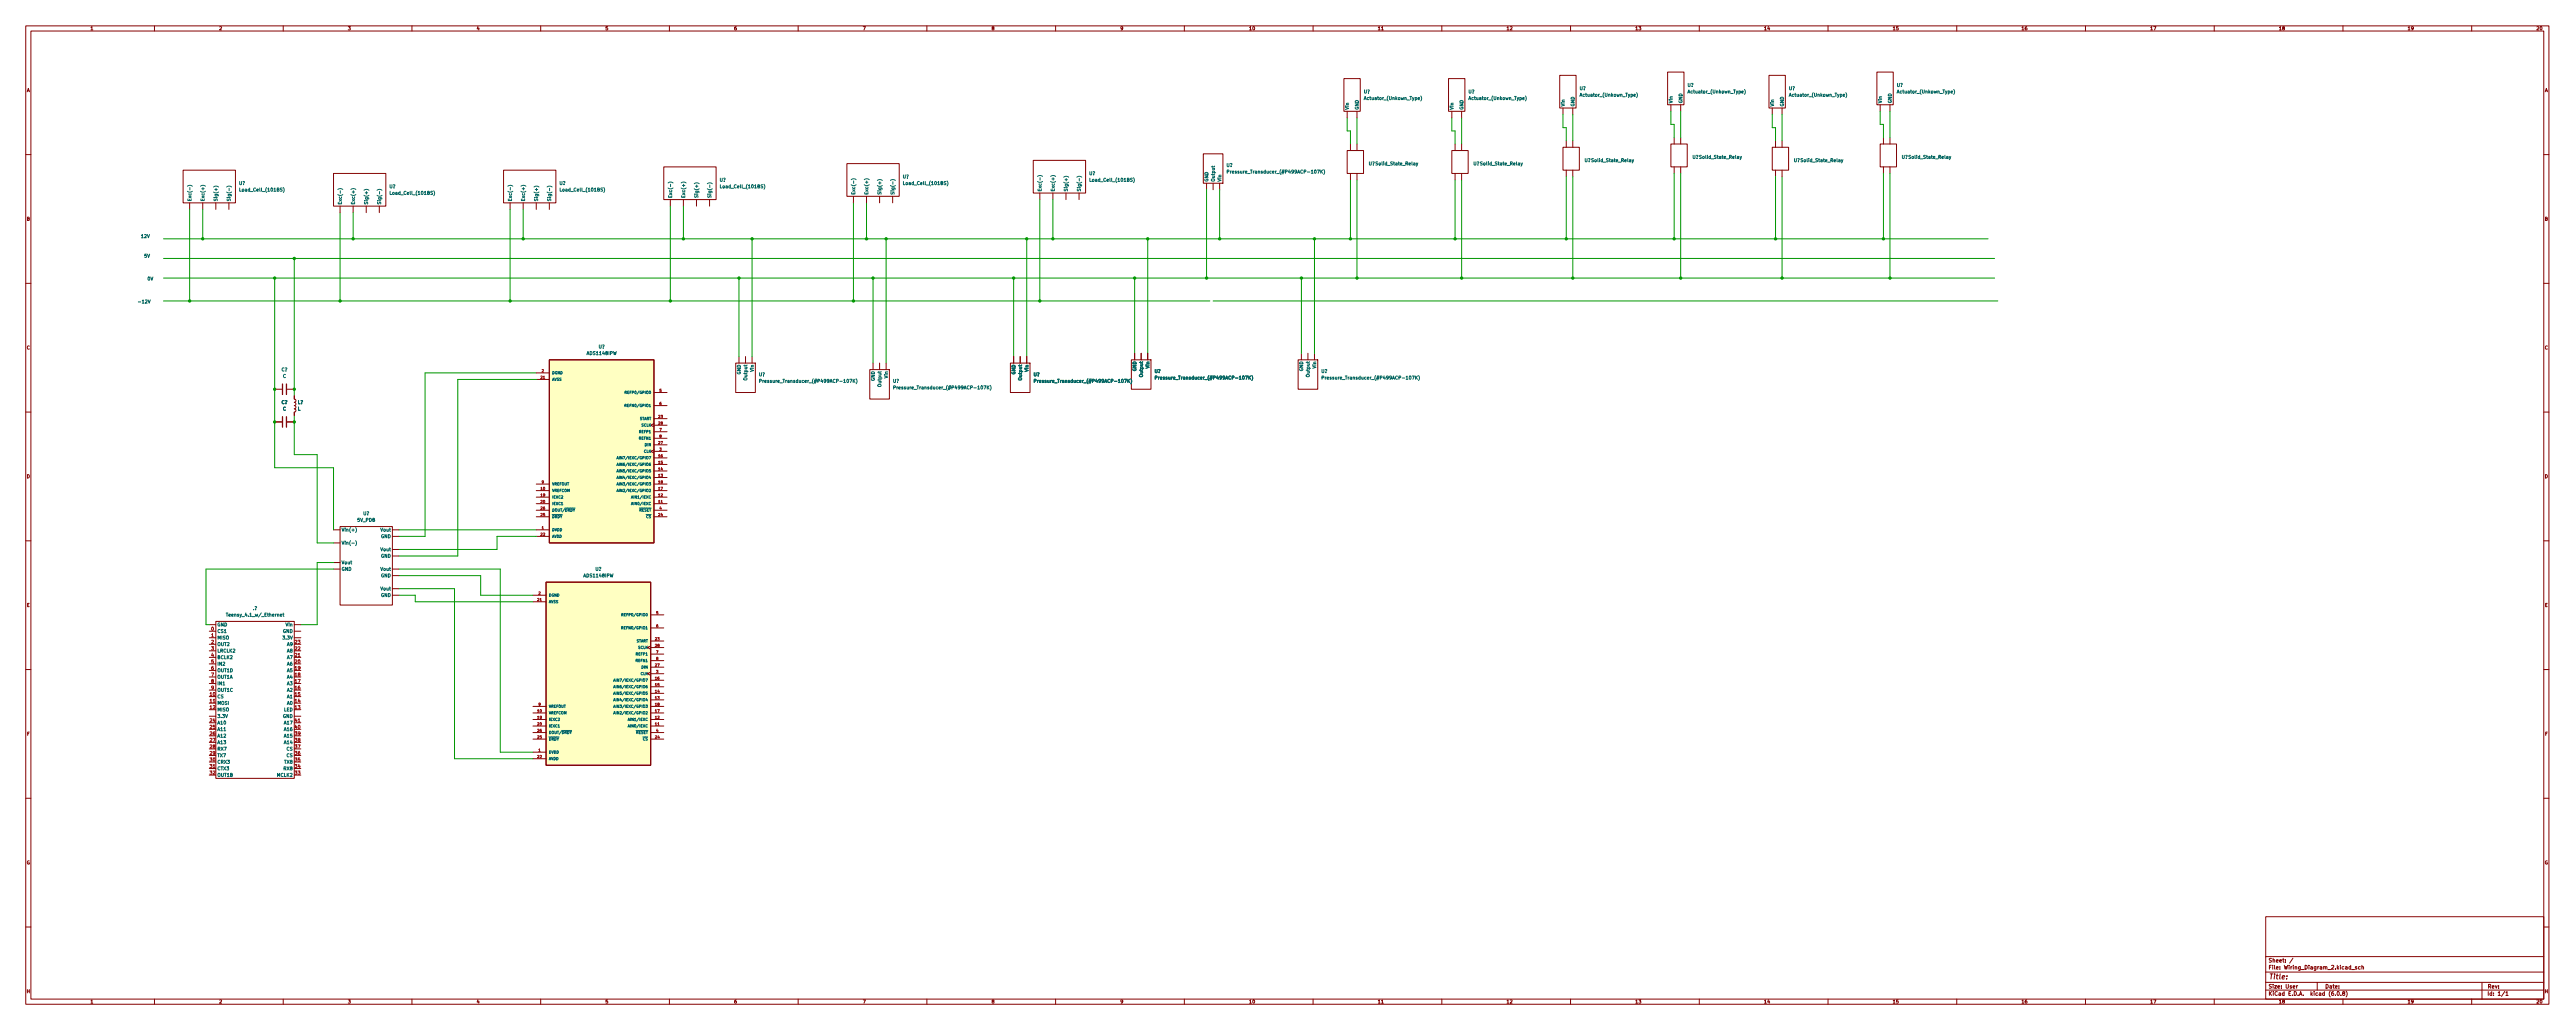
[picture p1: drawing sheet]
<svg xmlns="http://www.w3.org/2000/svg" width="1000mm" height="400mm" viewBox="0 0 1000 400" stroke-linecap="round" stroke-linejoin="round" font-family="sans-serif">
<defs><g id="words">
<text font-size="2.8" fill="#840000" x="881" y="380.3">Title:</text>
<g font-size="2.1" fill="#840000">
<text x="881" y="376.5">File: Wiring_Diagram_2.kicad_sch</text>
<text x="881" y="373.8">Sheet: /</text>
<text x="881" y="383.9">Size: User</text>
<text x="903" y="383.9">Date:</text>
<text x="966" y="383.9">Rev:</text>
<text x="881" y="386.7">KiCad E.D.A. kicad (6.0.8)</text>
<text x="966" y="386.7">Id: 1/1</text>
</g>
<g font-size="1.8" fill="#840000">
<text x="35" y="11.7">1</text>
<text x="85" y="11.7">2</text>
<text x="135" y="11.7">3</text>
<text x="185" y="11.7">4</text>
<text x="235" y="11.7">5</text>
<text x="285" y="11.7">6</text>
<text x="335" y="11.7">7</text>
<text x="385" y="11.7">8</text>
<text x="435" y="11.7">9</text>
<text x="485" y="11.7">10</text>
<text x="535" y="11.7">11</text>
<text x="585" y="11.7">12</text>
<text x="635" y="11.7">13</text>
<text x="685" y="11.7">14</text>
<text x="735" y="11.7">15</text>
<text x="785" y="11.7">16</text>
<text x="835" y="11.7">17</text>
<text x="885" y="11.7">18</text>
<text x="935" y="11.7">19</text>
<text x="985" y="11.7">20</text>
<text x="10.3" y="35.7">A</text>
<text x="988.3" y="35.7">A</text>
<text x="10.3" y="85.7">B</text>
<text x="988.3" y="85.7">B</text>
<text x="10.3" y="135.7">C</text>
<text x="988.3" y="135.7">C</text>
<text x="10.3" y="185.7">D</text>
<text x="988.3" y="185.7">D</text>
<text x="10.4" y="235.7">E</text>
<text x="988.4" y="235.7">E</text>
<text x="10.4" y="285.7">F</text>
<text x="988.4" y="285.7">F</text>
<text x="10.3" y="335.7">G</text>
<text x="988.3" y="335.7">G</text>
<text x="10.3" y="385.7">H</text>
<text x="35" y="389.7">1</text>
<text x="85" y="389.7">2</text>
<text x="135" y="389.7">3</text>
<text x="185" y="389.7">4</text>
<text x="235" y="389.7">5</text>
<text x="285" y="389.7">6</text>
<text x="335" y="389.7">7</text>
<text x="385" y="389.7">8</text>
<text x="435" y="389.7">9</text>
<text x="485" y="389.7">10</text>
<text x="535" y="389.7">11</text>
<text x="585" y="389.7">12</text>
<text x="635" y="389.7">13</text>
<text x="685" y="389.7">14</text>
<text x="735" y="389.7">15</text>
<text x="785" y="389.7">16</text>
<text x="835" y="389.7">17</text>
<text x="885" y="389.7">18</text>
<text x="935" y="389.7">19</text>
<text x="985" y="389.7">20</text>
<text x="988.3" y="385.7">H</text>
</g>
<g font-size="1.8" fill="#006464">
<text x="613.5" y="35">U?</text>
<text x="655.4" y="33.7">U?</text>
<text x="694.8" y="35">U?</text>
<text x="736.7" y="33.7">U?</text>
<text x="529.7" y="36.2">U?</text>
<text x="530.4" y="38.8">Actuator_(Unkown_Type)</text>
<text x="570.3" y="36.2">U?</text>
<text x="571" y="38.8">Actuator_(Unkown_Type)</text>
<text x="607.7" y="41.5" transform="rotate(-90 607.7 41.5)">Vin</text>
<text x="611.5" y="41.5" transform="rotate(-90 611.5 41.5)">GND</text>
<text x="614.2" y="37.5">Actuator_(Unkown_Type)</text>
<text x="649.6" y="40.2" transform="rotate(-90 649.6 40.2)">Vin</text>
<text x="653.4" y="40.2" transform="rotate(-90 653.4 40.2)">GND</text>
<text x="656.1" y="36.2">Actuator_(Unkown_Type)</text>
<text x="689" y="41.5" transform="rotate(-90 689 41.5)">Vin</text>
<text x="692.8" y="41.5" transform="rotate(-90 692.8 41.5)">GND</text>
<text x="695.5" y="37.5">Actuator_(Unkown_Type)</text>
<text x="730.9" y="40.2" transform="rotate(-90 730.9 40.2)">Vin</text>
<text x="734.7" y="40.2" transform="rotate(-90 734.7 40.2)">GND</text>
<text x="737.4" y="36.2">Actuator_(Unkown_Type)</text>
<text x="523.9" y="42.7" transform="rotate(-90 523.9 42.7)">Vin</text>
<text x="527.7" y="42.7" transform="rotate(-90 527.7 42.7)">GND</text>
<text x="564.5" y="42.7" transform="rotate(-90 564.5 42.7)">Vin</text>
<text x="568.3" y="42.7" transform="rotate(-90 568.3 42.7)">GND</text>
<text x="476.4" y="64.8">U?</text>
<text x="531.6" y="64.2">U? Solid_State_Relay</text>
<text x="572.2" y="64.2">U? Solid_State_Relay</text>
<text x="615.4" y="62.9">U? Solid_State_Relay</text>
<text x="657.3" y="61.6">U? Solid_State_Relay</text>
<text x="696.7" y="62.9">U? Solid_State_Relay</text>
<text x="738.6" y="61.6">U? Solid_State_Relay</text>
<text x="92.8" y="71.8">U?</text>
<text x="217.3" y="71.8">U?</text>
<text x="279.5" y="70.5">U?</text>
<text x="350.6" y="69.3">U?</text>
<text x="351.5" y="71.8">Load_Cell_(101BS)</text>
<text x="423" y="68">U?</text>
<text x="423.9" y="70.5">Load_Cell_(101BS)</text>
<text x="469.3" y="70.7" transform="rotate(-90 469.3 70.7)">GND</text>
<text x="471.8" y="70.7" transform="rotate(-90 471.8 70.7)">Output</text>
<text x="474.3" y="70.7" transform="rotate(-90 474.3 70.7)">Vin</text>
<text x="478.6" y="67.4">Pressure_Transducer_(#P499ACP-107K)</text>
<text x="93.7" y="74.3">Load_Cell_(101BS)</text>
<text x="151.2" y="73.1">U?</text>
<text x="152.1" y="75.6">Load_Cell_(101BS)</text>
<text x="218.2" y="74.3">Load_Cell_(101BS)</text>
<text x="261" y="77" transform="rotate(-90 261 77)">Exc(-)</text>
<text x="266.1" y="77" transform="rotate(-90 266.1 77)">Exc(+)</text>
<text x="271.1" y="77" transform="rotate(-90 271.1 77)">Sig(+)</text>
<text x="276.2" y="77" transform="rotate(-90 276.2 77)">Sig(-)</text>
<text x="280.4" y="73.1">Load_Cell_(101BS)</text>
<text x="332.1" y="75.7" transform="rotate(-90 332.1 75.7)">Exc(-)</text>
<text x="337.2" y="75.7" transform="rotate(-90 337.2 75.7)">Exc(+)</text>
<text x="342.3" y="75.7" transform="rotate(-90 342.3 75.7)">Sig(+)</text>
<text x="347.3" y="75.7" transform="rotate(-90 347.3 75.7)">Sig(-)</text>
<text x="404.5" y="74.5" transform="rotate(-90 404.5 74.5)">Exc(-)</text>
<text x="409.6" y="74.5" transform="rotate(-90 409.6 74.5)">Exc(+)</text>
<text x="414.7" y="74.5" transform="rotate(-90 414.7 74.5)">Sig(+)</text>
<text x="419.7" y="74.5" transform="rotate(-90 419.7 74.5)">Sig(-)</text>
<text x="74.3" y="78.3" transform="rotate(-90 74.3 78.3)">Exc(-)</text>
<text x="79.4" y="78.3" transform="rotate(-90 79.4 78.3)">Exc(+)</text>
<text x="84.5" y="78.3" transform="rotate(-90 84.5 78.3)">Sig(+)</text>
<text x="89.5" y="78.3" transform="rotate(-90 89.5 78.3)">Sig(-)</text>
<text x="132.7" y="79.6" transform="rotate(-90 132.7 79.6)">Exc(-)</text>
<text x="137.8" y="79.6" transform="rotate(-90 137.8 79.6)">Exc(+)</text>
<text x="142.9" y="79.6" transform="rotate(-90 142.9 79.6)">Sig(+)</text>
<text x="148" y="79.6" transform="rotate(-90 148 79.6)">Sig(-)</text>
<text x="198.8" y="78.3" transform="rotate(-90 198.8 78.3)">Exc(-)</text>
<text x="203.8" y="78.3" transform="rotate(-90 203.8 78.3)">Exc(+)</text>
<text x="208.9" y="78.3" transform="rotate(-90 208.9 78.3)">Sig(+)</text>
<text x="214" y="78.3" transform="rotate(-90 214 78.3)">Sig(-)</text>
<text x="228.2" y="137.8">ADS1148IPW</text>
<text x="232.5" y="135.3">U?</text>
<text x="446.4" y="143" transform="rotate(-90 446.4 143)">Vin</text>
<text x="511.2" y="143" transform="rotate(-90 511.2 143)">Vin</text>
<text x="109.3" y="144.2">C?</text>
<text x="109.9" y="146.7">C</text>
<text x="287.7" y="145.5" transform="rotate(-90 287.7 145.5)">GND</text>
<text x="290.2" y="147.3" transform="rotate(-90 290.2 147.3)">Output</text>
<text x="292.7" y="144.3" transform="rotate(-90 292.7 144.3)">Vin</text>
<text x="294.7" y="146.1">U?</text>
<text x="296.9" y="148.6">Pressure_Transducer_(#P499ACP-107K)</text>
<text x="339.7" y="148" transform="rotate(-90 339.7 148)">GND</text>
<text x="342.3" y="149.9" transform="rotate(-90 342.3 149.9)">Output</text>
<text x="344.8" y="146.8" transform="rotate(-90 344.8 146.8)">Vin</text>
<text x="346.8" y="148.6">U?</text>
<text x="394.3" y="145.5" transform="rotate(-90 394.3 145.5)">GND</text>
<text x="396.9" y="147.3" transform="rotate(-90 396.9 147.3)">Output</text>
<text x="399.4" y="144.3" transform="rotate(-90 399.4 144.3)">Vin</text>
<text x="401.4" y="146.1">U?</text>
<text x="403.6" y="148.6">Pressure_Transducer_(#P499ACP-107K)</text>
<text x="441.3" y="144.2" transform="rotate(-90 441.3 144.2)">GND</text>
<text x="443.9" y="146.1" transform="rotate(-90 443.9 146.1)">Output</text>
<text x="448.4" y="144.8">U?</text>
<text x="450.6" y="147.4">Pressure_Transducer_(#P499ACP-107K)</text>
<text x="506.1" y="144.2" transform="rotate(-90 506.1 144.2)">GND</text>
<text x="508.6" y="146.1" transform="rotate(-90 508.6 146.1)">Output</text>
<text x="513.2" y="144.8">U?</text>
<text x="515.4" y="147.4">Pressure_Transducer_(#P499ACP-107K)</text>
<text x="349" y="151.2">Pressure_Transducer_(#P499ACP-107K)</text>
<text x="109.3" y="156.9">C?</text>
<text x="109.9" y="159.4">C</text>
<text x="115.6" y="159.4">L</text>
<text x="115.6" y="156.9">L?</text>
<text x="138.8" y="202.6">5V_PDB</text>
<text x="141.1" y="200.1">U?</text>
<text x="132.6" y="206.4">Vin(+)</text>
<text x="148" y="209">GND</text>
<text x="148" y="206.4">Vout</text>
<text x="132.6" y="211.5">Vin(-)</text>
<text x="148" y="214">Vout</text>
<text x="132.6" y="221.7">GND</text>
<text x="132.6" y="219.1">Vout</text>
<text x="148" y="216.6">GND</text>
<text x="148" y="221.7">Vout</text>
<text x="231.2" y="221.7">U?</text>
<text x="148" y="224.2">GND</text>
<text x="226.9" y="224.2">ADS1148IPW</text>
<text x="148" y="231.8">GND</text>
<text x="148" y="229.3">Vout</text>
<text x="88.8" y="239.4">Teensy_4.1_w/_Ethernet</text>
<text x="98.3" y="236.9">.?</text>
<text x="84.3" y="243.3">GND</text>
<text x="84.3" y="245.8">CS1</text>
<text x="109.9" y="245.8">GND</text>
<text x="111" y="243.3">Vin</text>
<text x="84.3" y="248.3">MISO</text>
<text x="84.3" y="250.9">OUT2</text>
<text x="110.2" y="248.3">3.3V</text>
<text x="111.5" y="250.9">A9</text>
<text x="84.3" y="253.4">LRCLK2</text>
<text x="84.3" y="256">BCLK2</text>
<text x="111.5" y="256">A7</text>
<text x="111.5" y="253.4">A8</text>
<text x="84.3" y="258.5">IN2</text>
<text x="84.3" y="261">OUT1D</text>
<text x="84.3" y="263.6">OUT1A</text>
<text x="111.5" y="263.6">A4</text>
<text x="111.5" y="261">A5</text>
<text x="111.5" y="258.5">A6</text>
<text x="84.3" y="266.1">IN1</text>
<text x="84.3" y="268.7">OUT1C</text>
<text x="111.5" y="268.7">A2</text>
<text x="111.5" y="266.1">A3</text>
<text x="84.3" y="271.2">CS</text>
<text x="84.3" y="273.7">MOSI</text>
<text x="111.5" y="273.7">A0</text>
<text x="111.5" y="271.2">A1</text>
<text x="84.3" y="278.8">3.3V</text>
<text x="84.3" y="276.3">MISO</text>
<text x="84.3" y="281.4">A10</text>
<text x="109.9" y="278.8">GND</text>
<text x="110.3" y="276.3">LED</text>
<text x="110.5" y="281.4">A17</text>
<text x="84.3" y="283.9">A11</text>
<text x="84.3" y="286.4">A12</text>
<text x="110.5" y="286.4">A15</text>
<text x="110.5" y="283.9">A16</text>
<text x="84.3" y="289">A13</text>
<text x="84.3" y="291.5">RX7</text>
<text x="110.5" y="289">A14</text>
<text x="111.3" y="291.5">CS</text>
<text x="84.3" y="294.1">TX7</text>
<text x="84.3" y="296.6">CRX3</text>
<text x="84.3" y="299.1">CTX3</text>
<text x="110.4" y="299.1">RX8</text>
<text x="110.5" y="296.6">TX8</text>
<text x="111.3" y="294.1">CS</text>
<text x="84.3" y="301.7">OUT1B</text>
<text x="107.7" y="301.7">MCLK2</text>
</g>
<g font-size="1.8" fill="#0000c2">
<text x="54.6" y="92.4">12V</text>
<text x="55.9" y="100">5V</text>
<text x="57.1" y="108.9">0V</text>
<text x="53.3" y="117.8">-12V</text>
</g>
<g font-size="1.8" fill="#a90000">
<text x="82.1" y="244.9">0</text>
<text x="82.1" y="247.4">1</text>
<text x="82.1" y="250">2</text>
<text x="114.6" y="250">23</text>
<text x="82.1" y="252.5">3</text>
<text x="82.1" y="255.1">4</text>
<text x="82.1" y="257.6">5</text>
<text x="114.6" y="257.6">20</text>
<text x="114.6" y="255.1">21</text>
<text x="114.6" y="252.5">22</text>
<text x="82.1" y="260.1">6</text>
<text x="82.1" y="262.7">7</text>
<text x="114.6" y="262.7">18</text>
<text x="114.6" y="260.1">19</text>
<text x="82.1" y="265.2">8</text>
<text x="82.1" y="267.8">9</text>
<text x="114.6" y="267.8">16</text>
<text x="114.6" y="265.2">17</text>
<text x="81.6" y="270.3">10</text>
<text x="81.6" y="272.8">11</text>
<text x="81.6" y="275.4">12</text>
<text x="114.6" y="275.4">13</text>
<text x="114.6" y="272.8">14</text>
<text x="114.6" y="270.3">15</text>
<text x="81.6" y="280.5">24</text>
<text x="114.6" y="280.5">41</text>
<text x="81.6" y="283">25</text>
<text x="81.6" y="285.5">26</text>
<text x="114.6" y="285.5">39</text>
<text x="114.6" y="283">40</text>
<text x="81.6" y="288.1">27</text>
<text x="81.6" y="290.6">28</text>
<text x="81.6" y="293.2">29</text>
<text x="114.6" y="293.2">36</text>
<text x="114.6" y="290.6">37</text>
<text x="114.6" y="288.1">38</text>
<text x="81.6" y="295.7">30</text>
<text x="81.6" y="298.2">31</text>
<text x="114.6" y="298.2">34</text>
<text x="114.6" y="295.7">35</text>
<text x="81.6" y="300.8">32</text>
<text x="114.6" y="300.8">33</text>
</g>
<g font-size="1.4" fill="#a90000">
<text x="210" y="147.1">21</text>
<text x="210.4" y="144.6">2</text>
<text x="256.1" y="152.2">5</text>
<text x="256.1" y="157.3">6</text>
<text x="255.8" y="162.4">23</text>
<text x="255.8" y="164.9">28</text>
<text x="256.1" y="167.4">7</text>
<text x="255.8" y="172.5">27</text>
<text x="256.1" y="170">8</text>
<text x="255.8" y="177.6">16</text>
<text x="256.1" y="175.1">3</text>
<text x="255.8" y="185.2">13</text>
<text x="255.8" y="182.7">14</text>
<text x="255.8" y="180.1">15</text>
<text x="210" y="190.3">10</text>
<text x="210.4" y="187.8">9</text>
<text x="255.8" y="190.3">17</text>
<text x="255.8" y="187.8">18</text>
<text x="210" y="192.8">19</text>
<text x="210" y="195.4">20</text>
<text x="210" y="197.9">26</text>
<text x="255.8" y="195.4">11</text>
<text x="255.8" y="192.8">12</text>
<text x="256.1" y="197.9">4</text>
<text x="210" y="200.5">25</text>
<text x="255.8" y="200.5">24</text>
<text x="210" y="208.1">22</text>
<text x="210.4" y="205.5">1</text>
<text x="208.8" y="233.5">21</text>
<text x="209.2" y="230.9">2</text>
<text x="254.9" y="238.6">5</text>
<text x="254.9" y="243.6">6</text>
<text x="254.5" y="248.7">23</text>
<text x="254.5" y="251.3">28</text>
<text x="254.9" y="253.8">7</text>
<text x="254.9" y="256.3">8</text>
<text x="254.5" y="264">16</text>
<text x="254.5" y="258.9">27</text>
<text x="254.9" y="261.4">3</text>
<text x="254.5" y="269">14</text>
<text x="254.5" y="266.5">15</text>
<text x="209.2" y="274.1">9</text>
<text x="254.5" y="271.6">13</text>
<text x="254.5" y="274.1">18</text>
<text x="208.8" y="276.7">10</text>
<text x="208.8" y="279.2">19</text>
<text x="208.8" y="281.7">20</text>
<text x="254.5" y="281.7">11</text>
<text x="254.5" y="279.2">12</text>
<text x="254.5" y="276.7">17</text>
<text x="208.8" y="286.8">25</text>
<text x="208.8" y="284.3">26</text>
<text x="254.5" y="286.8">24</text>
<text x="254.9" y="284.3">4</text>
<text x="209.2" y="291.9">1</text>
<text x="208.8" y="294.4">22</text>
</g>
<g font-size="1.4" fill="#006464">
<text x="214.4" y="145.3">DGND</text>
<text x="214.4" y="147.9">AVSS</text>
<text x="243.7" y="153">REFP0/GPIO0</text>
<text x="243.6" y="158">REFN0/GPIO1</text>
<text x="248.3" y="163.1">START</text>
<text x="249.1" y="165.7">SCLK</text>
<text x="248.3" y="170.7">REFN1</text>
<text x="248.4" y="168.2">REFP1</text>
<text x="250.5" y="173.3">DIN</text>
<text x="241.3" y="178.4">AIN7/IEXC/GPIO7</text>
<text x="250.1" y="175.8">CLK</text>
<text x="241.3" y="186">AIN4/IEXC/GPIO4</text>
<text x="241.3" y="183.4">AIN5/IEXC/GPIO5</text>
<text x="241.3" y="180.9">AIN6/IEXC/GPIO6</text>
<text x="214.4" y="191.1">VREFCOM</text>
<text x="214.4" y="188.5">VREFOUT</text>
<text x="241.3" y="191.1">AIN2/IEXC/GPIO2</text>
<text x="241.3" y="188.5">AIN3/IEXC/GPIO3</text>
<text x="214.4" y="193.6">IEXC2</text>
<text x="214.4" y="196.1">IEXC1</text>
<text x="246.1" y="196.1">AIN0/IEXC</text>
<text x="246.1" y="193.6">AIN1/IEXC</text>
<text x="214.4" y="201.2">~{DRDY}</text>
<text x="214.4" y="198.7">DOUT/~{DRDY}</text>
<text x="247.2" y="198.7">~{RESET}</text>
<text x="249.9" y="201.2">~{CS}</text>
<text x="214.4" y="206.3">DVDD</text>
<text x="214.4" y="208.8">AVDD</text>
<text x="213.1" y="231.7">DGND</text>
<text x="213.1" y="234.2">AVSS</text>
<text x="242.4" y="239.3">REFP0/GPIO0</text>
<text x="242.4" y="244.4">REFN0/GPIO1</text>
<text x="247" y="249.5">START</text>
<text x="247.1" y="257.1">REFN1</text>
<text x="247.2" y="254.6">REFP1</text>
<text x="247.9" y="252">SCLK</text>
<text x="248.8" y="262.2">CLK</text>
<text x="249.3" y="259.6">DIN</text>
<text x="240.1" y="269.8">AIN5/IEXC/GPIO5</text>
<text x="240.1" y="267.3">AIN6/IEXC/GPIO6</text>
<text x="240.1" y="264.7">AIN7/IEXC/GPIO7</text>
<text x="213.1" y="274.9">VREFOUT</text>
<text x="240.1" y="272.3">AIN4/IEXC/GPIO4</text>
<text x="240.1" y="274.9">AIN3/IEXC/GPIO3</text>
<text x="213.1" y="277.4">VREFCOM</text>
<text x="213.1" y="280">IEXC2</text>
<text x="240.1" y="277.4">AIN2/IEXC/GPIO2</text>
<text x="244.8" y="280">AIN1/IEXC</text>
<text x="213.1" y="282.5">IEXC1</text>
<text x="213.1" y="287.6">~{DRDY}</text>
<text x="213.1" y="285">DOUT/~{DRDY}</text>
<text x="244.8" y="282.5">AIN0/IEXC</text>
<text x="245.9" y="285">~{RESET}</text>
<text x="248.6" y="287.6">~{CS}</text>
<text x="213.1" y="292.7">DVDD</text>
<text x="213.1" y="295.2">AVDD</text>
</g>
</g></defs>
<g fill="none" stroke="#840000" stroke-width=".39">
<path d="M10 10.1h980v380h-980zM12 12h976v376h-976zM60 10.1v1.9M110 10.1v1.9M160 10.1v1.9M210 10.1v1.9M260 10.1v1.9M310 10.1v1.9M360 10.1v1.9M410 10.1v1.9M460 10.1v1.9M510 10.1v1.9"/>
<path d="M536.6 11.6h.7M560 10.1v1.9M610 10.1v1.9M660 10.1v1.9M710 10.1v1.9M760 10.1v1.9M810 10.1v1.9M860 10.1v1.9M910 10.1v1.9M960 10.1v1.9M522 30.5h6.3v12.7h-6.3zM562.6 30.5h6.4v12.7h-6.4z"/>
<path d="M605.8 29.3h6.3v12.7h-6.3zM647.7 28h6.3v12.7h-6.3zM687.1 29.3h6.3v12.7h-6.3zM729 28h6.3v12.7h-6.3zM467.4 59.7h7.6v11.5h-7.6zM523.2 58.5h6.4v8.9h-6.4zM523.2 43.2v2.6M524.5 55.9v2.6M527 43.2v2.6M527 55.9v2.6M563.9 58.5h6.3v8.9h-6.3zM563.9 43.2v2.6"/>
<path d="M565.1 55.9v2.6M567.7 43.2v2.6M567.7 55.9v2.6M607.1 57.2h6.3v8.9h-6.3zM607.1 42v2.5M608.3 54.7v2.5M610.9 42v2.5M610.9 54.7v2.5M649 55.9h6.3v8.9h-6.3zM649 40.7v2.5M650.2 53.4v2.5M652.8 40.7v2.5"/>
<path d="M652.8 53.4v2.5M688.3 57.2h6.4v8.9h-6.4zM688.3 42v2.5M689.6 54.7v2.5M692.1 42v2.5M692.1 54.7v2.5M730.2 55.9h6.4v8.9h-6.4zM730.2 40.7v2.5M731.5 53.4v2.5M734.1 40.7v2.5M734.1 53.4v2.5M10 60.1h2"/>
<path d="M71.1 66.1h20.3v12.7h-20.3zM73.7 78.8v2.5M78.7 78.8v2.5M83.8 78.8v2.5M88.9 78.8v2.5M129.5 67.4h20.4v12.7h-20.4zM195.6 66.1h20.3v12.7h-20.3zM198.1 78.8v2.5M203.2 78.8v2.5M208.3 78.8v2.5M213.4 78.8v2.5M257.8 64.8h20.3v12.7h-20.3z"/>
<path d="M260.3 77.5v2.6M265.4 77.5v2.6M270.5 77.5v2.6M275.6 77.5v2.6M328.9 63.6h20.3v12.7h-20.3zM331.5 76.3v2.5M336.5 76.3v2.5M341.6 76.3v2.5M346.7 76.3v2.5M401.3 62.3h20.3v12.7h-20.3zM403.9 75v2.5M408.9 75v2.5"/>
<path d="M414 75v2.5M419.1 75v2.5M468.6 71.2v2.5M471.2 71.2v2.5M473.7 71.2v2.5M524.5 67.4v2.5M527 67.4v2.5M565.1 67.4v2.5M567.7 67.4v2.5M608.3 66.1v2.5M610.9 66.1v2.5M650.2 64.8v2.6"/>
<path d="M652.8 64.8v2.6M689.6 66.1v2.5M692.1 66.1v2.5M731.5 64.8v2.6M734.1 64.8v2.6M988 60.1h2M132.1 80.1v2.5M137.2 80.1v2.5M142.2 80.1v2.5M147.3 80.1v2.5M10 110.1h2M988 110.1h2"/>
<path d="M287 138.5v2.5M289.6 138.5v2.5M292.1 138.5v2.5M393.7 138.5v2.5M396.2 138.5v2.5M398.8 138.5v2.5M439.4 139.8h7.6v11.4h-7.6zM440.7 137.2v2.6M443.2 137.2v2.6M445.8 137.2v2.6M504.2 139.8h7.6v11.4h-7.6zM505.5 137.2v2.6"/>
<path d="M508 137.2v2.6M510.5 137.2v2.6M106.7 151.2h2.8M111.5 151.2h2.8M114.3 153.7v1.3l.6 .6-.6 .7 .6 .5-.1 .5-.5 .2 .5 .3 .1 .5-.6 .5 .6 .6-.6 .7v1.2M208.3 144.8h5.1M208.3 147.4h5.1M254 152.5h5.1M254 157.5h5.1M285.7 141h7.7v11.5h-7.7zM337.8 143.6h7.6v11.4h-7.6zM339.1 141v2.6"/>
<path d="M341.6 141v2.6M344.2 141v2.6M392.4 141h7.6v11.5h-7.6zM10 160.1h2M106.7 163.9h2.8M111.5 163.9h2.8M254 164.5l-1.3 .7 1.3 .6M254 174.7l-1.3 .6 1.3 .6M254 177.9h5.1M254 162.6h5.1M254 172.8h5.1M254 165.2h5.1"/>
<path d="M254 175.3h5.1M254 167.7h5.1M254 170.2h5.1M988 160.1h2M208.3 190.6h5.1M208.3 195.6h5.1M208.3 193.1h5.1M208.3 188h5.1M208.3 198.2h5.1M254 190.6h5.1M254 195.6h5.1M254 193.1h5.1"/>
<path d="M254 185.5h5.1M254 182.9h5.1M254 180.4h5.1M254 188h5.1M254 198.2h5.1M10 210.1h2M129.5 205.8h2.6M129.5 210.9h2.6M129.5 218.5h2.6M132.1 204.5h20.3v30.5h-20.3zM152.4 205.8h2.5M152.4 208.3h2.5"/>
<path d="M152.4 216h2.5M152.4 213.4h2.5M208.3 205.8h5.1M208.3 208.3h5.1M208.3 200.7h5.1M254 200.7h5.1M988 210.1h2M129.5 221h2.6M152.4 231.2h2.5M152.4 221h2.5M152.4 223.6h2.5M152.4 228.7h2.5"/>
<path d="M207 231.2h5.1M207 233.7h5.1M252.7 238.8h5.1M81.3 247.7h2.5M81.3 242.6h2.5M81.3 245.2h2.5M81.3 250.2h2.5M81.3 255.3h2.5M81.3 252.8h2.5M81.3 257.9h2.5M83.8 241.4h30.5v60.9h-30.5zM114.3 247.7h2.5"/>
<path d="M114.3 242.6h2.5M114.3 245.2h2.5M114.3 255.3h2.5M252.7 250.9l-1.2 .6 1.2 .6M252.7 249h5.1M252.7 259.1h5.1M252.7 251.5h5.1M252.7 243.9h5.1M252.7 254.1h5.1M252.7 256.6h5.1M10 260.1h2M81.3 278.2h2.5"/>
<path d="M81.3 273.1h2.5M81.3 260.4h2.5M81.3 262.9h2.5M81.3 265.5h2.5M81.3 268h2.5M114.3 278.2h2.5M207 276.9h5.1M207 279.5h5.1M207 274.4h5.1M252.7 261l-1.2 .7 1.2 .6M252.7 276.9h5.1M252.7 279.5h5.1"/>
<path d="M252.7 271.8h5.1M252.7 269.3h5.1M252.7 266.8h5.1M252.7 264.2h5.1M252.7 274.4h5.1M252.7 261.7h5.1M988 260.1h2M81.3 298.5h2.5M114.3 280.7h2.5M207 292.2h5.1M207 282h5.1M207 294.7h5.1"/>
<path d="M207 287.1h5.1M207 284.5h5.1M252.7 282h5.1M252.7 287.1h5.1M252.7 284.5h5.1M10 310.1h2M988 310.1h2M880 356.1h108v32h-108zM10 360.1h2M880 377.5h108M880 371.5h108M890.6 372.2l-1.3 1.9"/>
<path d="M913.4 376.6h1.1M915.4 375.5l-.6 .1 .6 .4v.4h-.6M916.7 375.5l-.7 .2 .1 .7h.6M917.4 375.6l.5-.1 .1 .9M917.4 374.9v1.5M988 360.1h2M60 388v2M110 388v2M160 388v2M210 388v2M260 388v2M310 388v2"/>
<path d="M360 388v2M410 388v2M460 388v2M510 388v2M536.6 389.6h.7M560 388v2M610 388v2M660 388v2M710 388v2M760 388v2M810 388v2M860 388v2"/>
<path d="M880 384.6h108M880 381.6h108M892 382.8v1M892.4 382.8l-.4 .3M900 381.6v3M907.1 386.5v.1M907.9 385.2l.2-.1a.69 .69 0 0 1 .5 .8 .69 .69 0 0 1-.7 .6zM909.2 386.5v.1M910 388v2M910.1 385.8l-.2-.3 .2-.4 .5 .1v.4a.6 .6 0 0 0-.6 .3 .6 .6 0 0 0 0 .7l.6-.1-.2-.7M911.2 384.9l.4 1-.4 1.3M960 388v2"/>
<path d="M964 381.6v6.4M972.9 385.1l-1.3 1.9M973.3 385.6l.4-.5v1.5M973.3 386.6h.8"/>
</g>
<g fill="none" stroke="#006464" stroke-width=".39">
<path d="M550.8 38.3l.6-.1-.1-.3-.5 .2v.6h.5M551.8 37.3l.4 .8-.4 1.1M591.4 38.3l.6-.1v-.3l-.6 .2 .1 .6h.5M592.4 37.3l.4 .8-.4 1.1M634.6 37l.6-.1-.1-.2-.5 .1 .1 .6h.4M635.6 36l.4 .9-.4 1M676.5 35.8l.6-.2-.1-.2-.5 .1 .1 .6h.4M677.5 34.7l.4 .9-.4 1.1M715.9 37l.6-.1-.1-.2-.5 .1v.6h.5M716.9 36l.4 .9-.4 1M757.8 35.8l.6-.2-.1-.2-.5 .1v.6h.5M758.8 34.7l.4 .9-.4 1.1"/>
<path d="M72.8 72.3l.8-.3 1.1 .3M73.8 72.8v1M77.9 72.3l.8-.3 1.1 .3M82.9 72.6l.9-.3 1.1 .3M88 72.6l.9-.3 1.1 .3M89 73.1v1M93.1 73v1.3h.6M110 72.8l.4 .9-.4 1.1M131.2 73.6l.8-.4 1.1 .4M132.2 74.1v1M136.3 73.6l.8-.4 1.1 .4M141.4 73.9l.8-.3 1.1 .3"/>
<path d="M146.4 73.9l.9-.3 1.1 .3M147.4 74.4v1M151.5 74.3v1.3h.6M168.4 74.1l.4 .9-.4 1M197.2 72.3l.9-.3 1.1 .3M198.2 72.8v1M202.3 72.3l.9-.3 1.1 .3M207.4 72.6l.8-.3 1.1 .3M212.5 72.6l.8-.3 1.1 .3M213.5 73.1v1M217.6 73v1.3h.6M234.5 72.8l.3 .9-.3 1.1"/>
<path d="M259.5 71.1l.8-.4 1.1 .4M260.4 71.6v.9M264.6 71.1l.8-.4 1.1 .4M269.6 71.4l.9-.4 1.1 .4M274.7 71.4l.9-.4 1 .4M275.7 71.9v.9M279.8 71.7v1.3h.6M296.7 71.6l.4 .8-.4 1.1M330.6 69.8l.8-.4 1.1 .4M331.6 70.3v1M335.7 69.8l.8-.4 1.1 .4M340.8 70.1l.8-.4 1.1 .4"/>
<path d="M345.8 70.1l.9-.4 1.1 .4M346.8 70.6v1M350.9 70.5v1.2h.6M367.8 70.3l.4 .8-.4 1.1M403 68.5l.8-.3 1.1 .3M404 69v1M408.1 68.5l.8-.3 1.1 .3M413.1 68.8l.9-.3 1.1 .3M418.2 68.8l.9-.3 1.1 .3M419.2 69.3v1M423.3 69.2v1.3h.6M440.2 69l.4 .9-.4 1.1"/>
<path d="M470.9 64.5v.5M471.7 64.5l-.1 .3h-1.1M476.6 66.7l.6-.1 .1-.4-.7-.2v1.3M477.9 66.5v.8M478.3 66.5l-.4 .2M511.6 66h.9l-.6 1.3M513 66v1.3M513.2 66.6l.5 .7M513.7 66l-.7 .8M514.1 65.8l.4 .9-.4 1.1M550.1 63.3l.3 .8M550.7 63.3l-.6 1.2"/>
<path d="M590.7 63.3l.3 .8M591.3 63.3l-.6 1.2M633.9 62l.3 .9M634.5 62l-.6 1.3M675.8 60.7l.3 .9M676.4 60.7l-.6 1.3M715.2 62l.3 .9M715.8 62l-.6 1.3M757.1 60.7l.3 .9M757.7 60.7l-.6 1.3M242.7 157.5h.5v-.4l-.5-.1v1M242.7 152.4h.5l.1-.4-.6-.1v1"/>
<path d="M242.9 157.5l.4 .5M243 152.4l.3 .5M295 148l.6-.1 .1-.5-.7-.1v1.3M296.3 147.7v.9M296.7 147.7l-.4 .3M330 147.3h.9l-.6 1.3M331.4 147.3v1.3M331.5 147.9l.6 .7M332.1 147.3l-.7 .7M332.5 147.1l.4 .9-.4 1.1M347.1 150.5h.6l.1-.5-.7-.1v1.2M348.4 150.3v.8"/>
<path d="M348.7 150.3l-.3 .2M382.1 149.9h.9l-.6 1.2M383.4 149.9v1.2M383.6 150.4l.6 .7M384.2 149.9l-.8 .7M384.6 149.7l.3 .8-.3 1.1M401.7 148l.6-.1 .1-.5-.7-.1v1.3M403 147.7v.9M403.3 147.7l-.3 .3M436.7 147.3h.9l-.6 1.3M438 147.3v1.3M438.2 147.9l.6 .7"/>
<path d="M438.8 147.3l-.8 .7M439.2 147.1l.4 .9-.4 1.1M448.7 146.7l.6-.1 .1-.4-.7-.2v1.3M450 146.5v.8M450.3 146.5l-.3 .2M483.7 146h.9l-.6 1.3M485 146v1.3M485.2 146.6l.6 .7M485.8 146l-.8 .8M486.2 145.9l.3 .8-.3 1.1M513.5 146.7l.6-.1v-.4l-.6-.2v1.3M514.7 146.5v.8"/>
<path d="M515.1 146.5l-.4 .2M548.5 146h.8l-.5 1.3M549.8 146v1.3M550 146.6l.5 .7M550.5 146l-.7 .8M551 145.9l.3 .8-.3 1.1M239.6 178.3l.3-1 .3 1M239.7 178h.4M240.6 177.3v1M240.6 179.8v1.1M239.6 185.9l.3-1 .3 1M239.6 183.4l.3-1 .3 1"/>
<path d="M239.6 180.9l.3-1.1 .3 1.1M239.6 191l.3-1 .3 1M239.6 188.5l.3-1 .3 1M239.7 185.6h.4M239.7 183.1h.4M239.7 180.6h.4M239.7 190.7h.4M239.7 188.2h.4M240.6 182.4v1M240.6 184.9v1M240.6 187.5v1M240.6 190v1"/>
<path d="M245.2 196.1l.3-1 .3 1M245.2 193.6l.3-1.1 .3 1.1M245.3 195.8h.4M245.3 193.3h.4M136.7 211h.9M138.1 204.9l.4 .9-.4 1M138.1 210l.4 .8-.4 1.1M87.8 238.1h.7M88.2 238.1v1.3M108.9 239l.6-.2-.1-.2-.5 .1v.6h.5M109.8 238.5h.5M110 238.1v1.1l.3 .2"/>
<path d="M241.5 238.8l.5-.1v-.3l-.5-.1v1M241.7 238.8l.4 .5M241.4 243.9l.5-.1 .1-.4-.6-.1v1.1M241.7 243.9l.3 .5M238.3 272.3l.3-1 .4 1M238.3 269.8l.3-1.1 .4 1.1M238.3 267.2l.3-1 .4 1M238.3 264.7l.3-1 .4 1M238.3 277.4l.3-1 .4 1M238.3 274.8l.3-1 .4 1M238.4 272h.5M238.4 269.5h.5"/>
<path d="M238.4 266.9h.5M238.4 264.4h.5M238.4 277.1h.5M238.4 274.5h.5M239.3 263.7v1M239.3 266.2v1M239.3 268.7v1.1M239.3 271.3v1M239.3 273.8v1M239.3 276.4v1M243.9 279.9l.3-1 .4 1M244 279.6h.5"/>
<path d="M243.9 282.5l.3-1.1 .4 1.1M244 282.2h.5"/>
</g>
<g fill="#ffffc2" stroke="#ffffc2" stroke-width=".39">
<path d="M213.4 139.8h40.6v71.1h-40.6z"/>
<path d="M212.1 226.1h40.6v71.1h-40.6z"/>
</g>
<path d="M213.4 139.8h40.6v71.1h-40.6zM212.1 226.1h40.6v71.1h-40.6z" fill="none" stroke="#840000" stroke-width=".41"/>
<path d="M109.7 149.1v4.1M111.3 149.1v4.1M109.7 161.8v4.1M111.3 161.8v4.1" fill="none" stroke="#840000" stroke-width=".51"/>
<path d="M57.5 116.5l.5 1.3 .4-1.3" fill="none" stroke="#0000c2" stroke-width=".39"/>
<g fill="none" stroke="#009600" stroke-width=".39">
<path d="M523.2 45.8v5.1h1.3v5M527 45.8v10.1M563.9 45.8v5.1h1.2v5M567.7 45.8v10.1M607.1 44.5v5.1h1.2v5.1M610.9 44.5v10.2M649 43.2v5.1h1.2v5.1M652.8 43.2v10.2M688.3 44.5v5.1h1.3v5.1M692.1 44.5v10.2M730.2 43.2v5.1h1.3v5.1M734.1 43.2v10.2"/>
<path d="M331.5 78.8v38.1M336.5 78.8v14M403.9 77.5v39.4M408.9 77.5v15.3M468.6 73.7v34.3M473.7 73.7v19.1M524.5 69.9v22.9M527 69.9v38.1M565.1 69.9v22.9M567.7 69.9v38.1M608.3 68.6v24.2M610.9 68.6v39.4"/>
<path d="M650.2 67.4v25.4M652.8 67.4v40.6M689.6 68.6v24.2M692.1 68.6v39.4M731.5 67.4v25.4M734.1 67.4v40.6M63.5 92.8h708.7M73.7 81.3v35.6M78.7 81.3v11.5M132.1 82.6v34.3M137.2 82.6v10.2M198.1 81.3v35.6"/>
<path d="M203.2 81.3v11.5M260.3 80.1v36.8M265.4 80.1v12.7M292.1 92.8v45.7M344.2 92.8v48.2M398.8 92.8v45.7M445.8 92.8v44.4M510.5 92.8v44.4M63.5 108h711.2M63.5 116.9h406.4M63.5 100.4h711.2M106.7 108v73.7h22.8v24.1"/>
<path d="M114.3 100.4v53.3M287 108v30.5M339.1 108v33M393.7 108v30.5M440.7 108v29.2M471.2 116.9h304.8M505.5 108v29.2M208.3 144.8h-43.2v63.5h-10.2M208.3 147.4h-30.5v68.6h-22.9M114.3 161.3v15.3h8.9v34.3h6.3M129.5 218.5h-6.3v24.1h-6.4M154.9 205.8h53.4"/>
<path d="M208.3 208.3h-15.3v5.1h-38.1M129.5 221h-49.5v21.6h1.3M154.9 231.2h6.4v2.5h45.7M154.9 223.6h31.8v7.6h20.3M154.9 228.7h21.6v66h30.5M154.9 221h39.4v71.2h12.7"/>
</g>
<g fill="#009600" stroke="#009600" stroke-width=".39">
<circle cx="132.1" cy="116.9" r=".46"/>
<circle cx="137.2" cy="92.8" r=".46"/>
<circle cx="198.1" cy="116.9" r=".46"/>
<circle cx="260.3" cy="116.9" r=".46"/>
<circle cx="265.4" cy="92.8" r=".46"/>
<circle cx="203.2" cy="92.8" r=".46"/>
<circle cx="505.5" cy="108" r=".46"/>
<circle cx="527" cy="108" r=".46"/>
<circle cx="524.5" cy="92.8" r=".46"/>
<circle cx="565.1" cy="92.8" r=".46"/>
<circle cx="403.9" cy="116.9" r=".46"/>
<circle cx="393.7" cy="108" r=".46"/>
<circle cx="440.7" cy="108" r=".46"/>
<circle cx="510.5" cy="92.8" r=".46"/>
<circle cx="473.7" cy="92.8" r=".46"/>
<circle cx="445.8" cy="92.8" r=".46"/>
<circle cx="468.6" cy="108" r=".46"/>
<circle cx="734.1" cy="108" r=".46"/>
<circle cx="692.1" cy="108" r=".46"/>
<circle cx="731.5" cy="92.8" r=".46"/>
<circle cx="689.6" cy="92.8" r=".46"/>
<circle cx="287" cy="108" r=".46"/>
<circle cx="336.5" cy="92.8" r=".46"/>
<circle cx="292.1" cy="92.8" r=".46"/>
<circle cx="408.9" cy="92.8" r=".46"/>
<circle cx="398.8" cy="92.8" r=".46"/>
<circle cx="339.1" cy="108" r=".46"/>
<circle cx="344.2" cy="92.8" r=".46"/>
<circle cx="331.5" cy="116.9" r=".46"/>
<circle cx="78.7" cy="92.8" r=".46"/>
<circle cx="106.7" cy="108" r=".46"/>
<circle cx="114.3" cy="100.4" r=".46"/>
<circle cx="106.7" cy="151.2" r=".46"/>
<circle cx="114.3" cy="151.2" r=".46"/>
<circle cx="73.7" cy="116.9" r=".46"/>
<circle cx="114.3" cy="163.9" r=".46"/>
<circle cx="106.7" cy="163.9" r=".46"/>
<circle cx="652.8" cy="108" r=".46"/>
<circle cx="650.2" cy="92.8" r=".46"/>
<circle cx="608.3" cy="92.8" r=".46"/>
<circle cx="567.7" cy="108" r=".46"/>
<circle cx="610.9" cy="108" r=".46"/>
</g>
<use href="#words"/>
</svg>
